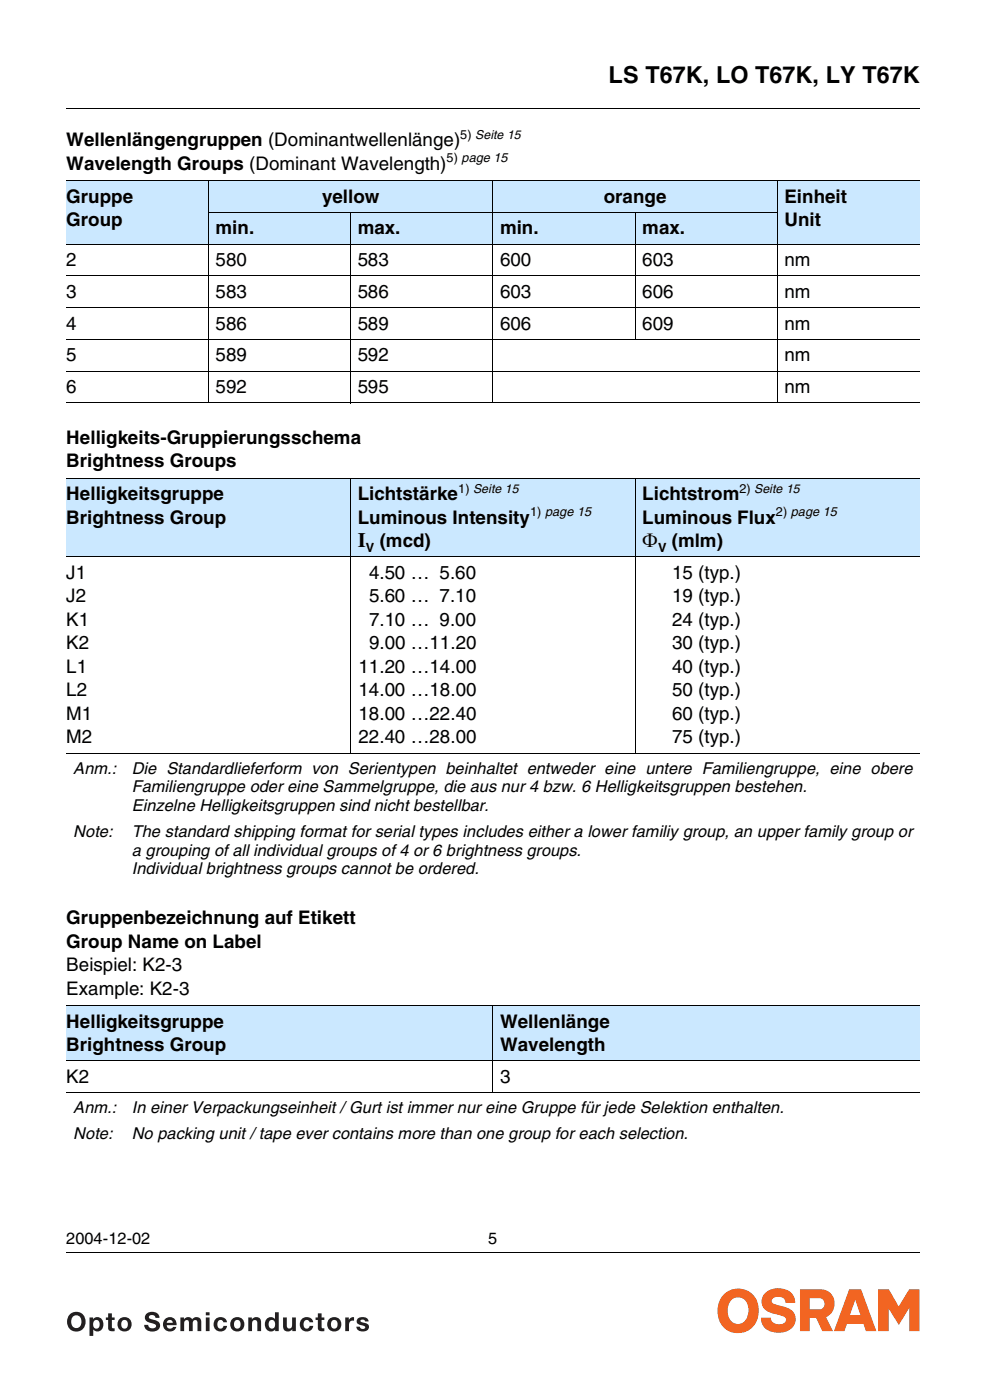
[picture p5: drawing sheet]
<svg xmlns="http://www.w3.org/2000/svg" width="207mm" height="294mm" viewBox="0 0 207 294" stroke-linecap="round" stroke-linejoin="round" font-family="sans-serif">
<defs><g id="words">
<text font-size="4.9" x="127.8" y="17.4">LS T67K, LO T67K, LY T67K</text>
<g font-size="4.3">
<text x="75.1" y="115">I</text>
<text x="134.9" y="115">Φ</text>
</g>
<g font-size="3.9">
<text x="13.9" y="30.8">Wellenlängengruppen (Dominantwellenlänge)</text>
<text x="13.9" y="35.7">Wavelength Groups (Dominant Wavelength)</text>
<text x="13.9" y="42.6">Gruppe</text>
<text x="13.9" y="47.5">Group</text>
<text x="67.6" y="42.6">yellow</text>
<text x="126.8" y="42.6">orange</text>
<text x="164.7" y="42.6">Einheit</text>
<text x="164.7" y="47.5">Unit</text>
<text x="45.3" y="49.3">min.</text>
<text x="75.1" y="49.3">max.</text>
<text x="105" y="49.3">min.</text>
<text x="134.9" y="49.3">max.</text>
<text x="13.9" y="56">2</text>
<text x="45.3" y="56">580</text>
<text x="75.1" y="56">583</text>
<text x="105" y="56">600</text>
<text x="134.9" y="56">603</text>
<text x="164.7" y="56">nm</text>
<text x="13.9" y="62.6">3</text>
<text x="45.3" y="62.6">583</text>
<text x="75.1" y="62.6">586</text>
<text x="105" y="62.6">603</text>
<text x="134.9" y="62.6">606</text>
<text x="164.7" y="62.6">nm</text>
<text x="13.9" y="69.3">4</text>
<text x="45.3" y="69.3">586</text>
<text x="75.1" y="69.3">589</text>
<text x="105" y="69.3">606</text>
<text x="134.9" y="69.3">609</text>
<text x="164.7" y="69.3">nm</text>
<text x="13.9" y="75.9">5</text>
<text x="45.3" y="75.9">589</text>
<text x="75.1" y="75.9">592</text>
<text x="164.7" y="75.9">nm</text>
<text x="13.9" y="82.6">6</text>
<text x="45.3" y="82.6">592</text>
<text x="75.1" y="82.6">595</text>
<text x="164.7" y="82.6">nm</text>
<text x="13.9" y="93.2">Helligkeits-Gruppierungsschema</text>
<text x="13.9" y="98.2">Brightness Groups</text>
<text x="13.9" y="105.1">Helligkeitsgruppe</text>
<text x="75.1" y="105.1">Lichtstärke</text>
<text x="134.9" y="105.1">Lichtstrom</text>
<text x="13.9" y="110">Brightness Group</text>
<text x="75.1" y="110">Luminous Intensity</text>
<text x="134.9" y="110">Luminous Flux</text>
<text x="79.7" y="115">(mcd)</text>
<text x="141.1" y="115">(mlm)</text>
<text x="13.9" y="121.6">J1</text>
<text x="77.5" y="121.6">4.50 … 5.60</text>
<text x="141.2" y="121.6">15 (typ.)</text>
<text x="13.9" y="126.6">J2</text>
<text x="13.9" y="131.5">K1</text>
<text x="77.5" y="126.6">5.60 … 7.10</text>
<text x="77.5" y="131.5">7.10 … 9.00</text>
<text x="141.2" y="126.6">19 (typ.)</text>
<text x="141.2" y="131.5">24 (typ.)</text>
<text x="13.9" y="136.4">K2</text>
<text x="77.5" y="136.4">9.00 …11.20</text>
<text x="141.2" y="136.4">30 (typ.)</text>
<text x="13.9" y="141.4">L1</text>
<text x="75.3" y="141.4">11.20 …14.00</text>
<text x="141.2" y="141.4">40 (typ.)</text>
<text x="13.9" y="146.3">L2</text>
<text x="75.3" y="146.3">14.00 …18.00</text>
<text x="141.2" y="146.3">50 (typ.)</text>
<text x="13.9" y="151.3">M1</text>
<text x="75.3" y="151.3">18.00 …22.40</text>
<text x="141.2" y="151.3">60 (typ.)</text>
<text x="13.9" y="156.2">M2</text>
<text x="75.3" y="156.2">22.40 …28.00</text>
<text x="141.2" y="156.2">75 (typ.)</text>
<text x="13.9" y="194.2">Gruppenbezeichnung auf Etikett</text>
<text x="13.9" y="199.2">Group Name on Label</text>
<text x="13.9" y="204.1">Beispiel: K2-3</text>
<text x="13.9" y="209">Example: K2-3</text>
<text x="13.9" y="216">Helligkeitsgruppe</text>
<text x="105" y="216">Wellenlänge</text>
<text x="13.9" y="220.9">Brightness Group</text>
<text x="105" y="220.9">Wavelength</text>
<text x="13.9" y="227.6">K2</text>
<text x="105" y="227.6">3</text>
</g>
<g font-size="3.5">
<text x="15.4" y="162.6">Anm.:</text>
<text x="27.7" y="166.5">Familiengruppe oder eine Sammelgruppe, die aus nur 4 bzw. 6 Helligkeitsgruppen bestehen.</text>
<text x="27.7" y="162.6">Die Standardlieferform von Serientypen beinhaltet entweder eine untere Familiengruppe, eine obere</text>
<text x="27.7" y="170.4">Einzelne Helligkeitsgruppen sind nicht bestellbar.</text>
<text x="15.4" y="175.9">Note:</text>
<text x="27.7" y="175.9">The standard shipping format for serial types includes either a lower familiy group, an upper family group or</text>
<text x="27.7" y="179.8">a grouping of all individual groups of 4 or 6 brightness groups.</text>
<text x="27.7" y="183.8">Individual brightness groups cannot be ordered.</text>
<text x="15.4" y="233.9">Anm.:</text>
<text x="27.7" y="233.9">In einer Verpackungseinheit / Gurt ist immer nur eine Gruppe für jede Selektion enthalten.</text>
<text x="15.4" y="239.4">Note:</text>
<text x="27.7" y="239.4">No packing unit / tape ever contains more than one group for each selection.</text>
</g>
<g font-size="3.4">
<text x="13.9" y="261.5">2004-12-02</text>
<text x="102.6" y="261.5">5</text>
</g>
<g font-size="2.7">
<text x="96.7" y="29.2">5) Seite 15</text>
<text x="93.8" y="34.1">5) page 15</text>
<text x="96.2" y="103.5">1) Seite 15</text>
<text x="155.3" y="103.5">2) Seite 15</text>
<text x="111.4" y="108.5">1) page 15</text>
<text x="163" y="108.5">2) page 15</text>
<text x="76.8" y="116">V</text>
<text x="138.2" y="116">V</text>
</g>
</g></defs>
<path d="M13.8 22.8l.1 .1zM13.8 263.2l.1 .2z" fill="#000"/>
<path d="M13.9 22.9h179.3M13.9 263.3h179.3" fill="none" stroke="#000" stroke-width=".21"/>
<path d="M13.9 270.7h179.3v10.4h-179.3z" fill="#fff"/>
<g fill="#f26522">
<path d="M160.6 271.8a4.2 4.2 0 0 1 6 .3l.2 .6 .2 1.1-2-.1a1.6 1.6 0 0 0-1.2-1.2 1.6 1.6 0 0 0-1.6 .5v.7l.3 .3 1.2 .4a4.3 4.3 0 0 1 3.3 1.9 2.87 2.87 0 0 1-2.7 3.7 3.5 3.5 0 0 1-4.4-2.5l-.1-.6h2.1a1.77 1.77 0 0 0 2.8 1.2 .78 .78 0 0 0-.1-1.4l-1.2-.4a5.5 5.5 0 0 1-2.9-1.2 2.46 2.46 0 0 1 .1-3.3z"/>
<path d="M184.4 271h2.3l2 3.6 2.2-3.6h2.2v8.7h-2.1v-4.9l-2.2 3.7-2.2-3.5v4.7h-2.2z"/>
</g>
<g fill="#f26522">
<path d="M178.3 271h2.6l3.2 8.7h-2.2l-.6-1.5h-3.4l-.5 1.5h-2.3zM179.6 273.2l-1.1 3.2h2.2z" fill-rule="evenodd"/>
<path d="M168 271h4.5a3 3 0 0 1 2.8 2.5 3 3 0 0 1-1.8 3.3l1.5 2.9h-2.3l-1.3-2.8h-1.3v2.8h-2.1zM170 272.8h2.1a1.19 1.19 0 0 1 1.1 1.2 1.19 1.19 0 0 1-1 1.2h-2.2z" fill-rule="evenodd"/>
<path d="M152.2 271.9a5.1 5.1 0 0 0 .5 7.7 4.4 4.4 0 0 0 6.6-4.1 4.3 4.3 0 0 0-2.3-4.3 4.3 4.3 0 0 0-4.8 .7zM153.5 273.3a2.12 2.12 0 0 1 2.4-.5 2.12 2.12 0 0 1 1.3 2.1 2.72 2.72 0 0 1-2.2 3.3 2.63 2.63 0 0 1-2.1-3.3l.3-1.1z" fill-rule="evenodd"/>
</g>
<g fill="#231f20">
<path d="M22.7 276h.8v.9h.6v.5h-.6v1.6l.6 .1v.6l-.5 .1a.71 .71 0 0 1-.9-.7v-1.7h-.5v-.5h.5z"/>
<path d="M30.7 276.1a1.64 1.64 0 0 1 2.8 .9h-.9a.72 .72 0 0 0-.6-.6 .72 .72 0 0 0-.7 .4l.2 .3 .9 .3a1.18 1.18 0 0 1 1.2 1.1 1.18 1.18 0 0 1-1 1.3 1.67 1.67 0 0 1-2.3-1.4h.8a.87 .87 0 0 0 .8 .7 .87 .87 0 0 0 .9-.4 1.22 1.22 0 0 0-1.2-.7 1.13 1.13 0 0 1-1.1-.7 1.13 1.13 0 0 1 .2-1.2z"/>
<path d="M37.9 276.9h.7v.4a1.03 1.03 0 0 1 1.8 0 1.04 1.04 0 0 1 1.1-.5 1.04 1.04 0 0 1 .8 1v1.9h-.8v-1.6a.54 .54 0 0 0-.5-.7 .54 .54 0 0 0-.5 .7v1.6h-.8v-1.6a.51 .51 0 0 0-.3-.7 .51 .51 0 0 0-.7 .3v2h-.8z"/>
<path d="M45.4 277.1a1.41 1.41 0 0 1 2.3 .8h-.8a.67 .67 0 0 0-.9-.5 .67 .67 0 0 0-.4 .9 .67 .67 0 0 0 .5 .9 .67 .67 0 0 0 .8-.6h.8a1.47 1.47 0 0 1-2.1 1.1 1.47 1.47 0 0 1-.5-2.3z"/>
<path d="M52.1 276.9h.8v.4a1.06 1.06 0 0 1 1.2-.4 1.06 1.06 0 0 1 .7 1.1v1.7h-.8v-1.6a.56 .56 0 0 0-.4-.7 .56 .56 0 0 0-.6 .5l-.1 1.8h-.8z"/>
<path d="M59.4 276.9h.8v1.6a.56 .56 0 0 0 .4 .7 .56 .56 0 0 0 .7-.5v-1.8h.8v2.8h-.7v-.4a1.06 1.06 0 0 1-1.3 .5 1.06 1.06 0 0 1-.7-1.2z"/>
<path d="M63.5 277.1a1.41 1.41 0 0 1 2.3 .8h-.8a.67 .67 0 0 0-.9-.5 .67 .67 0 0 0-.4 .9 .67 .67 0 0 0 .5 .9 .67 .67 0 0 0 .8-.6h.8a1.47 1.47 0 0 1-2.1 1.1 1.47 1.47 0 0 1-.5-2.3z"/>
<path d="M66.8 276h.7v.9h.6v.5h-.6l.1 1.6 .5 .1v.6l-.4 .1a.71 .71 0 0 1-.9-.7v-1.7h-.5v-.5h.5z"/>
<path d="M72.5 276.9h.8v.5a.97 .97 0 0 1 1.1-.6v.8l-.2-.1a.78 .78 0 0 0-.9 .9v1.3h-.8z"/>
<path d="M75.2 277.1a1.42 1.42 0 0 1 2.2 .6h-.7a.53 .53 0 0 0-.5-.4 .53 .53 0 0 0-.5 .3l.3 .3 .6 .1a.89 .89 0 0 1 .9 .9 .89 .89 0 0 1-.9 .9h-.4a1.18 1.18 0 0 1-1.4-1h.8a.53 .53 0 0 0 .5 .5 .53 .53 0 0 0 .5-.5l-.8-.3a.81 .81 0 0 1-.8-.5 .81 .81 0 0 1 .2-.9z"/>
<path d="M15.3 276.7a1.17 1.17 0 0 1 1.5 0 1.17 1.17 0 0 1 .3 1.5 1.08 1.08 0 0 1-1.3 .9 1.08 1.08 0 0 1-.8-1.3zM14.6 276.3a2.07 2.07 0 0 0-.2 2.7 2.07 2.07 0 0 0 2.7 .6 2.06 2.06 0 0 0 .5-3 2.06 2.06 0 0 0-3-.3z"/>
<path d="M19.7 277.7a.7 .7 0 0 1 .9-.2 .7 .7 0 0 1 .3 .8 .71 .71 0 0 1-.7 .9 .71 .71 0 0 1-.6-.9zM18.8 276.9v3.9h.8v-1.4a1.22 1.22 0 0 0 1.5 .3 1.22 1.22 0 0 0 .6-1.4 1.25 1.25 0 0 0-.6-1.4 1.25 1.25 0 0 0-1.6 .3v-.3z"/>
<path d="M25.6 277.7a.71 .71 0 0 1 .9-.2 .71 .71 0 0 1 .4 .8 .72 .72 0 0 1-.7 .9 .72 .72 0 0 1-.7-.9zM24.7 278.3a1.52 1.52 0 0 0 3 0 1.52 1.52 0 0 0-3 0z"/>
<path d="M35.2 277.6a.64 .64 0 0 1 .7-.2 .64 .64 0 0 1 .4 .6h-1.3zM34.8 277.1a1.49 1.49 0 0 0-.1 2.4 1.49 1.49 0 0 0 2.3-.6h-.7a.7 .7 0 0 1-.8 .3 .7 .7 0 0 1-.5-.7h2.1a1.44 1.44 0 0 0-.7-1.5 1.44 1.44 0 0 0-1.6 .1z"/>
<path d="M43.2 276.9h.8v2.8h-.8zM43.2 275.8h.8v.6h-.8z"/>
<path d="M49.3 277.7a.71 .71 0 0 1 .9-.2 .71 .71 0 0 1 .3 .8 .72 .72 0 0 1-.7 .9 .72 .72 0 0 1-.7-.9zM48.4 278.3a1.52 1.52 0 0 0 3 0 1.52 1.52 0 0 0-3 0z"/>
<path d="M56.6 277.7a.7 .7 0 0 1 .8-.2 .7 .7 0 0 1 .4 .8 .72 .72 0 0 1-.7 .9 .72 .72 0 0 1-.7-.9zM56.1 277.1a1.5 1.5 0 0 0-.4 1.8 1.5 1.5 0 0 0 1.7 .8l.4-.3v.3h.7v-3.9h-.7v1.4l-.4-.3a1.21 1.21 0 0 0-1.3 .2z"/>
<path d="M69.7 277.7a.71 .71 0 0 1 .8-.2 .71 .71 0 0 1 .4 .8 .72 .72 0 0 1-.7 .9 .72 .72 0 0 1-.7-.9zM68.7 278.3a1.55 1.55 0 0 0 3.1 0 1.55 1.55 0 0 0-3.1 0z"/>
</g>
<g fill="#cbe8ff">
<path d="M13.9 38h29.9v13.3h-29.9z"/>
<path d="M43.8 38h59.7v6.7h-59.7z"/>
<path d="M103.5 38h59.8v6.7h-59.8z"/>
<path d="M163.3 38h29.9v13.3h-29.9z"/>
<path d="M43.8 44.7h29.8v6.6h-29.8z"/>
<path d="M73.6 44.7h29.9v6.6h-29.9z"/>
<path d="M103.5 44.7h29.9v6.6h-29.9z"/>
<path d="M133.4 44.7h29.9v6.6h-29.9z"/>
<path d="M13.9 100.5h59.7v16.5h-59.7z"/>
<path d="M73.6 100.5h59.8v16.5h-59.8z"/>
<path d="M133.4 100.5h59.8v16.5h-59.8z"/>
<path d="M13.9 211.4h89.6v11.6h-89.6z"/>
<path d="M103.5 211.4h89.7v11.6h-89.7z"/>
</g>
<g fill="none" stroke="#000" stroke-width=".21">
<path d="M13.9 38h179.3M43.8 37.9v46.9M103.5 37.9v46.9M163.3 37.9v46.9M13.9 51.3h179.3M13.9 58h179.3M43.7 44.7h119.6M73.6 44.6v40.2M133.4 44.6v26.8M13.9 64.7h179.3M13.9 71.3h179.3M13.9 78h179.3"/>
<path d="M13.9 84.7h179.3M13.9 100.5h179.3M13.9 117h179.3M73.6 100.4v57.9M133.4 100.4v57.9M13.9 158.3h179.3M13.9 211.4h179.3M103.5 211.3v18.4M13.9 223h179.3M13.9 229.7h179.3"/>
</g>
<use href="#words"/>
</svg>
